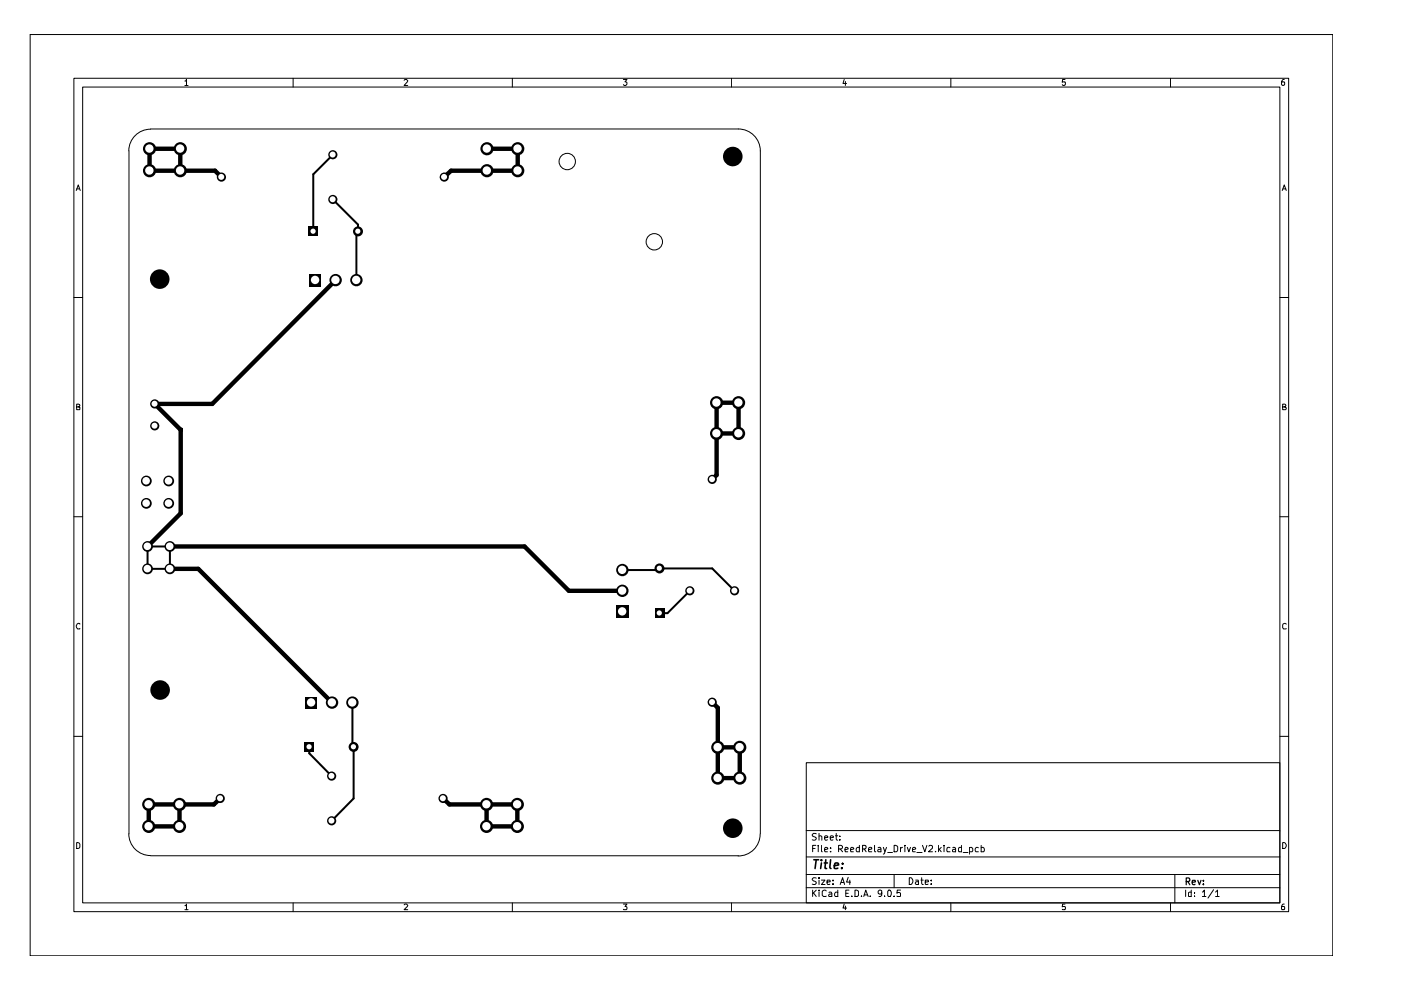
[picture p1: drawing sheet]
<svg xmlns="http://www.w3.org/2000/svg" width="297mm" height="210mm" viewBox="0 0 297 210" stroke-linecap="round" stroke-linejoin="round" font-family="sans-serif">
<g fill="none" stroke="#000" stroke-width=".21">
<path d="M6.4 7.3h276.2v195.3h-276.2zM15.7 16.6h257.5v176.7h-257.5zM17.5 18.5h253.9v172.9h-253.9zM39.2 17.2h.2l.1-.4v1.3M39.2 18.1h.7M62.1 16.6v1.9M85.7 17l.2-.2h.3l.2 .3-.7 1h.7M108.6 16.6v1.9M132.2 16.8h.7l-.4 .6 .4 .1v.4l-.2 .2h-.4l-.1-.2M155.1 16.6v1.9M179 16.8l-.3 .9h.8M179.2 17.3v.8"/>
<path d="M201.6 16.6v1.9M225.8 16.8h-.5l-.1 .6h.6v.6l-.4 .1-.2-.2M248.2 16.6v1.9M272.3 16.8h-.3a.93 .93 0 0 0-.2 1.2h.5l.1-.5-.1-.1h-.5l-.1 .1M27.3 32v144.8M31.9 27.3h124.6a4.7 4.7 0 0 1 4.7 4.7v144.8M31.9 27.4a4.6 4.6 0 0 0-4.6 4.6M16.2 40.4l.4-1.2 .4 1.2M16.3 40h.5M271.9 40.4l.4-1.2 .4 1.2M272 40h.6M15.7 63.1h1.8"/>
<path d="M271.4 63.1h1.8M16.3 86.3h.4l.2-.3-.1-.2-.5-.1v1.2h.5l.1-.5-.2-.1M271.9 86.3l.6-.1v-.4l-.6-.1v1.2h.6l.2-.4-.3-.2M15.7 109.6h1.8M271.4 109.6h1.8M16.9 132.3l-.1-.1a.66 .66 0 0 0-.6 .4 .66 .66 0 0 0 .2 .7h.5M272.7 132.3l-.3-.1-.5 .3v.6l.2 .2h.6M15.7 156.1h1.8M271.4 156.1h1.8M16.3 178.6a.52 .52 0 0 1 .6 .4v.6a.52 .52 0 0 1-.6 .3zM27.3 176.8a4.6 4.6 0 0 0 4.6 4.6M161.2 176.8a4.6 4.6 0 0 1-4.7 4.7"/>
<path d="M170.9 161.7h100.5v29.7h-100.5zM170.9 176.1h100.5M172.3 179.9h.5M173 179.2h-.7v1.4M173.1 176.8l-.6-.1-.3 .3 .1 .3 .7 .2 .1 .2-.3 .4h-.6M173.5 179.2v.2M173.5 179.7v.9M173.7 177.3l.3-.1 .2 .2v.7M173.7 176.7v1.4M174.2 179.2v1.2l.1 .2M174.8 177.6l.7-.1-.1-.2-.4-.1-.2 .2 .1 .7h.5M176 177.6l.7-.1-.1-.2-.4-.1-.2 .2 .1 .7h.5"/>
<path d="M176.1 179.7v.2M177.1 177.2h.5M177.3 176.7v1.2l.3 .2M178.1 178v.1M178.1 177.3v.1M182.2 179.2v1.4l-.6-.1a.6 .6 0 0 1 .2-.8h.4M185.4 179.2v1.2l.3 .2M186.2 179.7h.4l.2 .2v.7h-.6l-.1-.3 .7-.3M187.3 179.7l.3 .9M188 179.7l-.5 1.2-.2 .2M189.6 179.2h.3l.4 .4v.7l-.2 .3h-.5zM190.9 179.7v.9"/>
<path d="M191.3 179.7l-.4 .3M191.9 179.2v.2M191.9 179.7v.9M192.4 179.7l.3 .9 .3-.9M195.6 179.2l.5 1.4 .4-1.4M196.9 179.4l.2-.2 .5 .1 .1 .5-.9 .8h.9M199 179.2v1.4M199.6 179.7l-.6 .6M200.2 179.2v.2M200.2 179.7v.9M201.4 179.7h-.4l-.3 .3 .1 .6h.6M202 179.7h.4l.2 .2v.7h-.6l-.1-.3 .2-.2 .5-.1"/>
<path d="M203.9 179.2v1.4h-.6v-.9h.6M205.6 179.7h.4a.59 .59 0 0 1 .1 .9h-.5M205.6 179.7v1.4M207.4 179.7h-.4a.59 .59 0 0 0-.1 .9h.5M208 179.2v1.4l.6-.1a.6 .6 0 0 0-.2-.8h-.4M271.9 178.6a.65 .65 0 0 1 .8 .7 .65 .65 0 0 1-.8 .6zM31.9 181.4h124.6M39.2 192h.2l.1-.3v1.2M39.2 192.9h.7M62.1 191.4v1.9M85.7 191.9l.2-.2h.3l.2 .2-.7 1h.7M108.6 191.4v1.9"/>
<path d="M132.2 191.7h.7l-.4 .5 .4 .2v.3l-.1 .2-.6-.1M155.1 191.4v1.9M170.9 188.2h100.5M170.9 185.4h100.5M170.9 181.7h100.5M172.3 188.7v1.4M172.5 189.3l.6 .8M173.1 186.2l-.6-.1-.3 .3 .3 .4 .6 .3-.3 .4h-.6M173.1 188.7l-.8 .8M173.7 188.7v.2M173.7 186.1v.2M173.7 186.6v.9"/>
<path d="M173.7 189.1v1M174.2 186.6h.7l-.7 .9h.7M174.8 180.2l.7-.2-.1-.3h-.4l-.2 .2 .1 .7h.5M175.2 188.9l-.4-.2-.5 .4v.7l.3 .3 .6-.1M175.3 187l.7-.1-.1-.3h-.5l-.1 .2 .1 .7h.5M175.8 189.2l.4-.1 .2 .3v.7h-.6v-.4l.6-.2M176.1 180.5v.1M176.6 187.4v.1M176.6 186.6v.2M177.6 188.7v1.4l-.6-.1a.6 .6 0 0 1 .2-.9l.4 .1M177.8 180l.7-.1 .1-.4-.3-.3h-.5v1.4M178.1 187.5l.5-1.4 .5 1.4"/>
<path d="M178.1 180l.5 .6M178.3 187.1h.6M179 191.7l-.3 .8h.8M179.2 180.2l.6-.2-.1-.3h-.4l-.1 .2v.7h.5M179.2 192.1v.8M179.3 189.4h.5M179.8 186l-.3 1h.8M180 188.7h-.7v1.4h.7M180.2 186.6v.9M180.3 180.2l.7-.2-.1-.3h-.4l-.2 .2 .1 .7h.5M180.6 190v.1M181.3 188.7h.3l.4 .4v.7l-.2 .3h-.5z"/>
<path d="M182.6 190v.1M182.9 180l.7-.1v-.6l-.7-.1v1.4M183.1 190.1l.5-1.4 .5 1.4M183.2 189.7h.7M183.2 180l.4 .6M184.1 180.2l.7-.2v-.3h-.4l-.3 .2 .1 .7h.6M184.5 190v.1M186.9 189.3v.2l-.5 .1-.2-.3v-.3l.2-.3 .5 .2v.9l-.2 .3h-.3M187.5 190v.1M188.2 189l.3-.3a.78 .78 0 0 1 .6 .6 .78 .78 0 0 1-.3 .8l-.5-.1zM188.2 180.8h1M189.6 190v.1"/>
<path d="M189.6 185.4v2.8M190.9 188.7h-.7v.7l.1-.2 .5 .1 .1 .7h-.7M192.8 186.1a.72 .72 0 0 1 .8 .7 .72 .72 0 0 1-.8 .7zM193.5 180.2l.6-.2-.1-.3h-.5v.7v.2h.6M194.1 186.6h.5l.1 .9M194.4 180.8h1.1M194.7 186.9h-.4l-.2 .3 .2 .3h.4M195.2 186.6h.5M195.4 186.1v1.2l.3 .2M196.2 187l.6-.1v-.3h-.6v.9h.6M197.4 187.4v.1M197.4 186.6v.2"/>
<path d="M198.4 180.5v.1M199.1 180.1l.5 .5M201.6 191.4v1.9M204.2 180.8h1M225.8 191.7h-.5l-.1 .6 .6-.1v.7l-.6-.1M248.2 191.4v1.9M249.1 185.4v6M251.4 188.7v1.4M252.6 188.7v1.4h-.5l-.1-.8 .2-.2 .4 .1M253.2 190v.1M253.2 189.2v.2M254.9 189.1l.5-.4v1.4"/>
<path d="M254.9 190.1h.8M257.3 188.6l-1.2 1.8M257.7 189.1l.4-.4v1.4M257.7 190.1h.8M272.3 191.7h-.3a.93 .93 0 0 0-.2 1.2h.5l.1-.5-.1-.2h-.5l-.1 .2"/>
<circle cx="120.3" cy="34.2" r="1.74"/>
<circle cx="138.7" cy="51.3" r="1.74"/>
</g>
<path d="M251.5 186.9l.7-.1v-.6l-.7-.1v1.5M251.8 186.9l.5 .7M252.8 187.1l.6-.1v-.4h-.5l-.1 .2 .1 .7h.5M254 186.6l.3 1 .3-1M255.1 187.4v.2M255.1 186.6v.2" fill="none" stroke="#000" stroke-width=".25"/>
<path d="M172.6 182.3h1M173.1 182.3l-.3 1.8M174.2 182.3v.2M174.2 183l-.2 1.1M174.8 183h.6M175.1 182.3l-.2 1.8h.4M176.1 182.3l-.2 1.6 .3 .2M176.9 183.6l.9-.2-.1-.4h-.7l-.1 .9 .1 .2h.6M178.5 184v.1M178.6 183v.2" fill="none" stroke="#000" stroke-width=".34"/>
<path d="M70.6 32.8l-4.2 4.2v12.1M70.6 42.3l5.3 5.3v1.5l-.3 .2v10.1M31.3 115.9h4.7v4.7h-4.7zM132 120.9h7.5l.3-.4h11.2l4.7 4.8M146.3 125.3l-4.8 4.7h-1.7M65.6 158.4v1.3l4.7 4.8M74.7 149v9.1l.3 .3v10.9l-4.7 4.7" fill="none" stroke="#000" stroke-width=".42"/>
<path d="M31.1 30.9l.6 .6M31.7 31.5h6.5v4.7M31.7 31.5v4.7h13.9l1.3 1.3M103.3 31.5h6.5v4.7h-14.2l-1.4 1.3M71.2 59.4l-26.2 26.2h-12.2l5.5 5.5v17.7l-7 7.1M151.9 91.9h4.7v-6.5h-4.7v15.3l-.9 .9M36 115.9h75.2l9.4 9.4h11.4M36 120.6h6l28.4 28.4M151 148.9l1.2 1.2v14.9h4.6v-6.5h-4.6M46.7 169.3l-1.4 1.3h-13.8v4.6h6.6v-4.6M93.9 169.3l1.4 1.3h14.4v4.6h-6.5v-4.6" fill="none" stroke="#000" stroke-width=".93"/>
<g fill="#000">
<path d="M65.4 48h2v2.1h-2zM65.6 58.1h2.5v2.6h-2.5zM130.6 128.3h2.6v2.6h-2.6zM138.8 129h2v2h-2zM64.5 157.4h2.1v2h-2.1zM64.7 147.7h2.6v2.5h-2.6z"/>
<circle cx="31.7" cy="31.5" r="1.4"/>
<circle cx="31.7" cy="36.2" r="1.4"/>
<circle cx="38.2" cy="31.5" r="1.4"/>
<circle cx="38.2" cy="36.2" r="1.4"/>
<circle cx="46.9" cy="37.5" r=".97"/>
<circle cx="70.6" cy="32.8" r=".97"/>
<circle cx="94.2" cy="37.5" r=".97"/>
<circle cx="103.3" cy="36.2" r="1.4"/>
<circle cx="103.3" cy="31.5" r="1.4"/>
<circle cx="109.8" cy="36.2" r="1.4"/>
<circle cx="109.8" cy="31.5" r="1.4"/>
<circle cx="155.4" cy="33.2" r="2.07"/>
<circle cx="33.9" cy="59.2" r="2.07"/>
<circle cx="70.6" cy="42.3" r=".97"/>
<circle cx="71.2" cy="59.4" r="1.31"/>
<circle cx="75.6" cy="59.4" r="1.31"/>
<circle cx="75.9" cy="49.1" r="1.06"/>
<circle cx="32.8" cy="90.3" r=".97"/>
<circle cx="32.8" cy="85.6" r=".97"/>
<circle cx="38.3" cy="91.1" r=".47"/>
<circle cx="151.9" cy="91.9" r="1.4"/>
<circle cx="151.9" cy="85.4" r="1.4"/>
<circle cx="156.6" cy="91.9" r="1.4"/>
<circle cx="156.6" cy="85.4" r="1.4"/>
<circle cx="31" cy="106.7" r="1.14"/>
<circle cx="31" cy="102" r="1.14"/>
<circle cx="31.3" cy="115.9" r="1.14"/>
<circle cx="35.8" cy="106.7" r="1.14"/>
<circle cx="35.8" cy="102" r="1.14"/>
<circle cx="36" cy="115.9" r="1.14"/>
<circle cx="151" cy="101.6" r=".97"/>
<circle cx="31.3" cy="120.6" r="1.14"/>
<circle cx="36" cy="120.6" r="1.14"/>
<circle cx="132" cy="125.3" r="1.31"/>
<circle cx="132" cy="120.9" r="1.31"/>
<circle cx="139.8" cy="120.5" r="1.06"/>
<circle cx="146.3" cy="125.3" r=".97"/>
<circle cx="155.7" cy="125.3" r=".97"/>
<circle cx="34" cy="146.3" r="2.07"/>
<circle cx="70.4" cy="149" r="1.31"/>
<circle cx="74.7" cy="149" r="1.31"/>
<circle cx="75" cy="158.4" r="1.06"/>
<circle cx="151" cy="148.9" r=".97"/>
<circle cx="152.2" cy="158.5" r="1.4"/>
<circle cx="156.8" cy="158.5" r="1.4"/>
<circle cx="31.5" cy="170.6" r="1.4"/>
<circle cx="31.5" cy="175.2" r="1.4"/>
<circle cx="38.1" cy="170.6" r="1.4"/>
<circle cx="38.1" cy="175.2" r="1.4"/>
<circle cx="46.7" cy="169.3" r=".97"/>
<circle cx="70.3" cy="174" r=".97"/>
<circle cx="70.3" cy="164.5" r=".97"/>
<circle cx="93.9" cy="169.3" r=".97"/>
<circle cx="103.2" cy="170.6" r="1.4"/>
<circle cx="103.2" cy="175.2" r="1.4"/>
<circle cx="109.7" cy="170.6" r="1.4"/>
<circle cx="109.7" cy="175.2" r="1.4"/>
<circle cx="152.2" cy="165" r="1.4"/>
<circle cx="155.4" cy="175.6" r="2.07"/>
<circle cx="156.8" cy="165" r="1.4"/>
</g>
<g fill="#fff">
<circle cx="66.8" cy="59.4" r=".89"/>
<circle cx="71.1" cy="59.4" r=".89"/>
<circle cx="75.5" cy="59.4" r=".89"/>
<circle cx="70.5" cy="32.8" r=".64"/>
<circle cx="66.4" cy="49" r=".55"/>
<circle cx="75.9" cy="49" r=".55"/>
<circle cx="70.5" cy="42.2" r=".64"/>
<circle cx="109.7" cy="36.2" r=".89"/>
<circle cx="109.7" cy="31.5" r=".89"/>
<circle cx="103.2" cy="31.5" r=".89"/>
<circle cx="103.2" cy="36.2" r=".89"/>
<circle cx="94.1" cy="37.5" r=".64"/>
<circle cx="156.5" cy="91.9" r=".89"/>
<circle cx="156.5" cy="85.3" r=".89"/>
<circle cx="151.9" cy="91.9" r=".89"/>
<circle cx="151.9" cy="85.3" r=".89"/>
<circle cx="151" cy="101.6" r=".64"/>
<circle cx="35.7" cy="106.7" r=".8"/>
<circle cx="31.2" cy="115.8" r=".8"/>
<circle cx="36" cy="115.8" r=".8"/>
<circle cx="31.2" cy="120.6" r=".8"/>
<circle cx="36" cy="120.6" r=".8"/>
<circle cx="38.2" cy="36.2" r=".89"/>
<circle cx="46.9" cy="37.5" r=".64"/>
<circle cx="38.2" cy="31.5" r=".89"/>
<circle cx="31.7" cy="31.5" r=".89"/>
<circle cx="31.7" cy="36.2" r=".89"/>
<circle cx="31" cy="106.7" r=".8"/>
<circle cx="35.7" cy="101.9" r=".8"/>
<circle cx="32.8" cy="90.3" r=".64"/>
<circle cx="31" cy="101.9" r=".8"/>
<circle cx="32.8" cy="85.6" r=".64"/>
<circle cx="139.8" cy="130" r=".55"/>
<circle cx="139.8" cy="120.5" r=".55"/>
<circle cx="131.9" cy="129.6" r=".89"/>
<circle cx="131.9" cy="125.2" r=".89"/>
<circle cx="131.9" cy="120.8" r=".89"/>
<circle cx="146.2" cy="125.2" r=".64"/>
<circle cx="155.7" cy="125.2" r=".64"/>
<circle cx="109.6" cy="175.2" r=".89"/>
<circle cx="109.6" cy="170.5" r=".89"/>
<circle cx="103.1" cy="170.5" r=".89"/>
<circle cx="103.1" cy="175.2" r=".89"/>
<circle cx="93.9" cy="169.2" r=".64"/>
<circle cx="66" cy="148.9" r=".89"/>
<circle cx="70.4" cy="148.9" r=".89"/>
<circle cx="74.7" cy="148.9" r=".89"/>
<circle cx="70.3" cy="164.5" r=".64"/>
<circle cx="70.3" cy="174" r=".64"/>
<circle cx="65.5" cy="158.3" r=".55"/>
<circle cx="74.9" cy="158.3" r=".55"/>
<circle cx="46.7" cy="169.2" r=".64"/>
<circle cx="38" cy="175.2" r=".89"/>
<circle cx="38" cy="170.5" r=".89"/>
<circle cx="31.5" cy="170.5" r=".89"/>
<circle cx="31.5" cy="175.2" r=".89"/>
<circle cx="156.8" cy="158.4" r=".89"/>
<circle cx="152.1" cy="158.4" r=".89"/>
<circle cx="152.1" cy="164.9" r=".89"/>
<circle cx="156.8" cy="164.9" r=".89"/>
<circle cx="151" cy="148.8" r=".64"/>
</g>
</svg>
